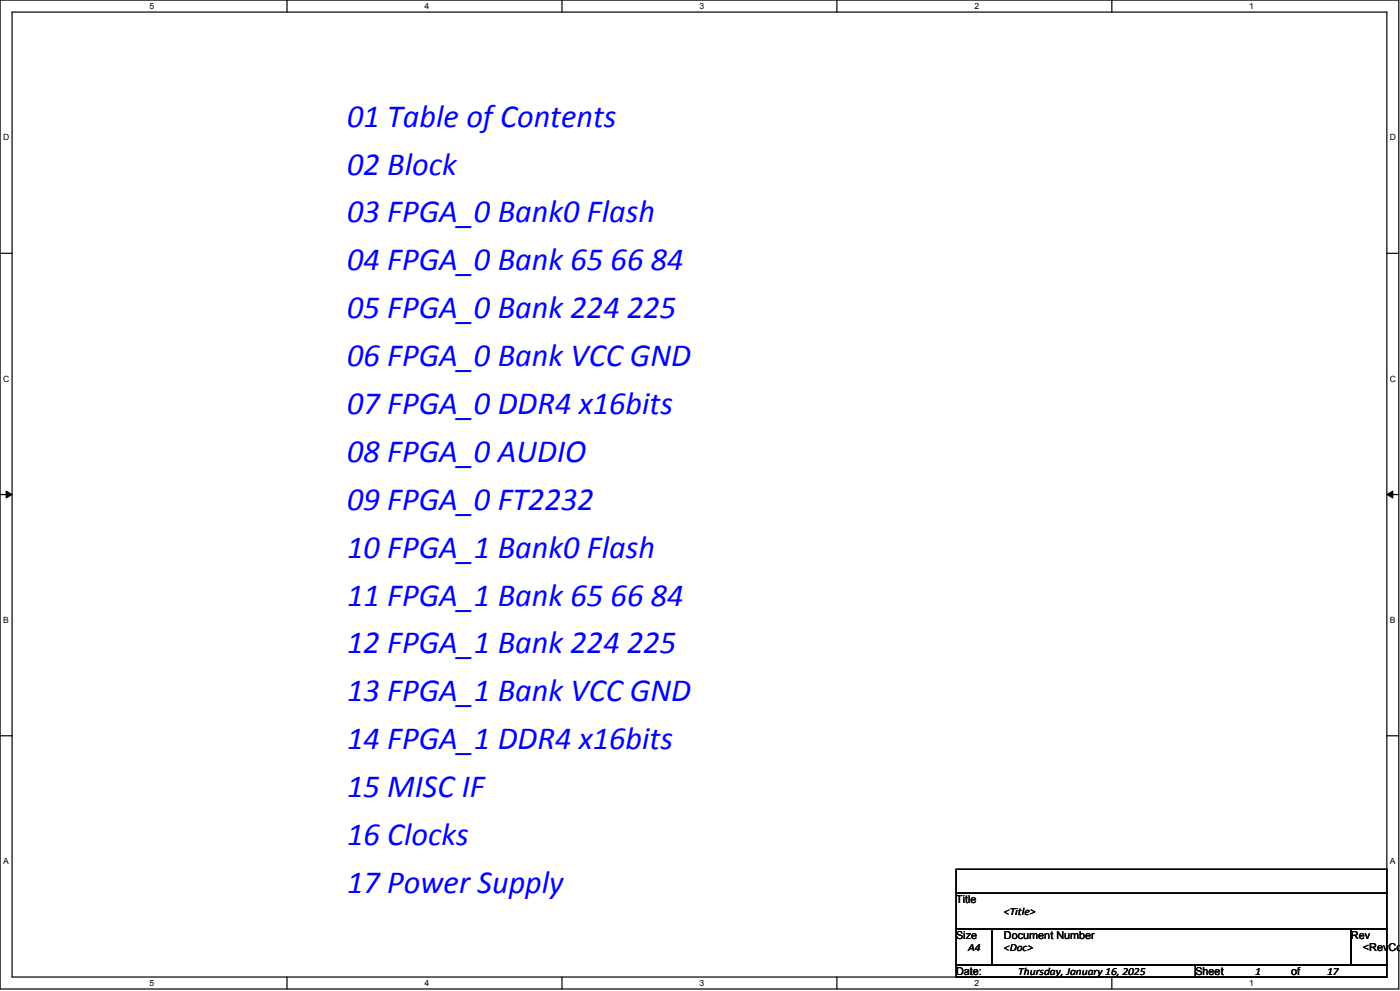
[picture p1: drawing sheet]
<svg xmlns="http://www.w3.org/2000/svg" width="1189mm" height="841mm" viewBox="0 0 1189 841" stroke-linecap="round" stroke-linejoin="round" font-family="sans-serif">
<defs><g id="words">
<g font-size="27.4" fill="#00f">
<text x="295" y="107">01 Table of Contents</text>
<text x="295" y="148">02 Block</text>
<text x="295" y="189">03 FPGA_0 Bank0 Flash</text>
<text x="295" y="229">04 FPGA_0 Bank 65 66 84</text>
<text x="295" y="270">05 FPGA_0 Bank 224 225</text>
<text x="295" y="311">06 FPGA_0 Bank VCC GND</text>
<text x="295" y="351">07 FPGA_0 DDR4 x16bits</text>
<text x="295" y="392">08 FPGA_0 AUDIO</text>
<text x="295" y="433">09 FPGA_0 FT2232</text>
<text x="295" y="473">10 FPGA_1 Bank0 Flash</text>
<text x="295" y="514">11 FPGA_1 Bank 65 66 84</text>
<text x="295" y="555">12 FPGA_1 Bank 224 225</text>
<text x="295" y="595">13 FPGA_1 Bank VCC GND</text>
<text x="295" y="636">14 FPGA_1 DDR4 x16bits</text>
<text x="295" y="676">15 MISC IF</text>
<text x="295" y="717">16 Clocks</text>
<text x="295" y="758">17 Power Supply</text>
</g>
<g font-size="9.1">
<text x="812" y="766">Title</text>
<text x="852" y="777">&lt;Title&gt;</text>
<text x="812" y="797">Size</text>
<text x="852" y="797">Document Number</text>
<text x="1147" y="797">Rev</text>
<text x="822" y="807">A4</text>
<text x="852" y="807">&lt;Doc&gt;</text>
<text x="1157" y="807">&lt;RevCo</text>
<text x="812" y="827">Date:</text>
<text x="865" y="828">Thursday, January 16, 2025</text>
<text x="1015" y="827">Sheet</text>
<text x="1066" y="828">1</text>
<text x="1096" y="827">of</text>
<text x="1127" y="828">17</text>
</g>
<g font-size="7.3">
<text x="127" y="8">5</text>
<text x="360" y="8">4</text>
<text x="594" y="8">3</text>
<text x="827" y="8">2</text>
<text x="1061" y="8">1</text>
<text x="3" y="119">D</text>
<text x="1180" y="119">D</text>
<text x="3" y="324">C</text>
<text x="1180" y="324">C</text>
<text x="3" y="529">B</text>
<text x="1180" y="529">B</text>
<text x="3" y="733">A</text>
<text x="1180" y="733">A</text>
<text x="127" y="837">5</text>
<text x="360" y="837">4</text>
<text x="594" y="837">3</text>
<text x="827" y="837">2</text>
<text x="1061" y="837">1</text>
</g>
</g></defs>
<path d="M0 0h1188v839h-1188zM10 10h1168v819h-1168z" fill="none" stroke="#000" stroke-width="1"/>
<g fill="#fff">
<path d="M127 1h4v8h-4z"/>
<path d="M127 830h4v8h-4z"/>
</g>
<path d="M244 0v10M244 829v10" fill="none" stroke="#000" stroke-width="1"/>
<g fill="#fff">
<path d="M360 1h4v8h-4z"/>
<path d="M360 830h4v8h-4z"/>
</g>
<path d="M477 0v10M477 829v10" fill="none" stroke="#000" stroke-width="1"/>
<g fill="#fff">
<path d="M594 1h4v8h-4z"/>
<path d="M594 830h4v8h-4z"/>
</g>
<path d="M711 0v10M711 829v10" fill="none" stroke="#000" stroke-width="1"/>
<g fill="#fff">
<path d="M827 1h4v8h-4z"/>
<path d="M827 830h4v8h-4z"/>
</g>
<path d="M944 0v10M944 829v10" fill="none" stroke="#000" stroke-width="1"/>
<g fill="#fff">
<path d="M1061 1h4v8h-4z"/>
<path d="M1061 830h4v8h-4z"/>
<path d="M3 113h5v8h-5z"/>
<path d="M1180 113h5v8h-5z"/>
<path d="M3 317h5v8h-5z"/>
<path d="M1180 317h5v8h-5z"/>
</g>
<path d="M0 215h10M1178 215h10" fill="none" stroke="#000" stroke-width="1"/>
<g fill="#fff">
<path d="M3 522h4v8h-4z"/>
<path d="M1180 522h5v8h-5z"/>
</g>
<path d="M0 420h10M1178 420h10" fill="none" stroke="#000" stroke-width="1"/>
<path d="M5 417l5 3-5 3zM1178 420l5-3v6z" fill="#000" stroke="#000" stroke-width=".85"/>
<g fill="#fff">
<path d="M3 727h4v8h-4z"/>
<path d="M1180 727h5v8h-5z"/>
</g>
<path d="M0 624h10M1178 624h10M812 738h366v20h-366zM812 758h366v31h-366zM812 789h30v30h-30zM842 789h305v30h-305zM1147 789h31v30h-31zM812 819h203v10h-203zM1015 819h163v10h-163z" fill="none" stroke="#000" stroke-width="1"/>
<use href="#words"/>
</svg>
